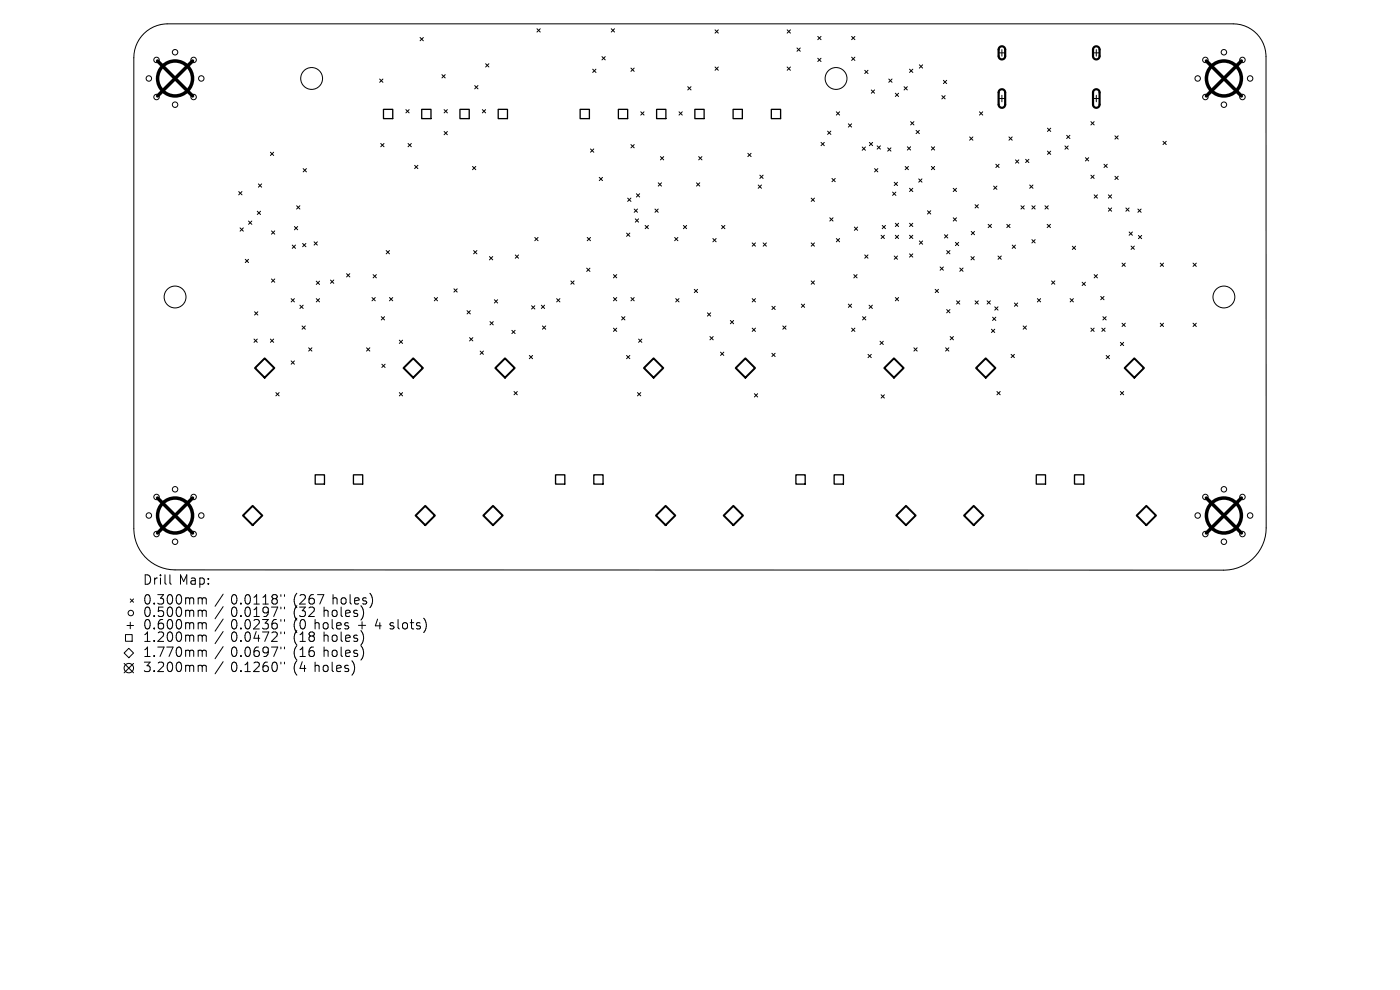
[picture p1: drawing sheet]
<svg xmlns="http://www.w3.org/2000/svg" width="297mm" height="210mm" viewBox="0 0 297 210" stroke-linecap="round" stroke-linejoin="round" font-family="sans-serif">
<defs><g id="words">
<g font-size="2.8">
<text x="30.3" y="124.5">Drill</text>
<text x="37.9" y="124.5">Map:</text>
<text x="30.3" y="128.7">0.300mm</text>
<text x="30.3" y="131.3">0.500mm</text>
<text x="48.9" y="128.7">0.0118&quot;</text>
<text x="48.9" y="131.3">0.0197&quot;</text>
<text x="62.2" y="128.7">(267</text>
<text x="62.2" y="131.3">(32</text>
<text x="68.7" y="131.3">holes)</text>
<text x="70.6" y="128.7">holes)</text>
<text x="30.3" y="133.9">0.600mm</text>
<text x="30.3" y="136.6">1.200mm</text>
<text x="48.9" y="133.9">0.0236&quot;</text>
<text x="48.9" y="136.6">0.0472&quot;</text>
<text x="62.2" y="133.9">(0</text>
<text x="62.2" y="136.6">(18</text>
<text x="66.8" y="133.9">holes</text>
<text x="68.7" y="136.6">holes)</text>
<text x="76.1" y="133.9">+</text>
<text x="79.8" y="133.9">4 slots)</text>
<text x="30.3" y="139.8">1.770mm</text>
<text x="30.3" y="143">3.200mm</text>
<text x="48.9" y="139.8">0.0697&quot;</text>
<text x="48.9" y="143">0.1260&quot;</text>
<text x="62.2" y="139.8">(16</text>
<text x="62.2" y="143">(4</text>
<text x="66.8" y="143">holes)</text>
<text x="68.7" y="139.8">holes)</text>
</g>
</g></defs>
<g fill="none" stroke="#000" stroke-width=".21">
<path d="M30.6 7.1a7.2 7.2 0 0 1 4.9-2h226.1a7 7 0 0 1 7 6.9v100a9 9 0 0 1-9 8.9h-222.5a8.7 8.7 0 0 1-8.7-8.8v-99.9a7.2 7.2 0 0 1 2.2-5.1zM80.5 16.8l.7 .7M81.2 16.8l-.7 .7M89.1 8l.7 .7M89.8 8l-.7 .7M93.8 15.8l.6 .7M94.4 15.8l-.6 .7M100.7 18.2l.7 .6M101.4 18.2l-.7 .6M103 13.5l.7 .7M103.7 13.5l-.7 .7M113.9 6.1l.7 .7"/>
<path d="M114.6 6.1l-.7 .7M125.7 14.7l.7 .7M126.4 14.7l-.7 .7M127.7 12l.7 .7M128.4 12l-.7 .7M129.7 6.1l.7 .7M130.4 6.1l-.7 .7M133.8 14.4l.7 .7M134.5 14.4l-.7 .7M145.9 18.4l.7 .7M146.6 18.4l-.7 .7M151.7 6.3l.7 .7"/>
<path d="M151.7 14.2l.7 .7M152.4 6.3l-.7 .7M152.4 14.2l-.7 .7M167 6.3l.7 .7M167 14.2l.7 .7M167.7 6.3l-.7 .7M167.7 14.2l-.7 .7M169.1 10.2l.7 .7M169.8 10.2l-.7 .7M173.5 7.7l.7 .7M173.5 12.4l.7 .7M174.2 7.7l-.7 .7"/>
<path d="M174.2 12.4l-.7 .7M180.7 7.7l.7 .7M180.7 12.1l.7 .7M181.4 7.7l-.7 .7M181.4 12.1l-.7 .7M183.4 14.9l.7 .7M184.1 14.9l-.7 .7M184.8 19.1l.7 .7M185.5 19.1l-.7 .7M188.5 16.8l.7 .7M189.2 16.8l-.7 .7M189.9 19.8l.7 .7"/>
<path d="M190.6 19.8l-.7 .7M191.8 18.4l.7 .7M192.5 18.4l-.7 .7M193 14.7l.6 .7M193.6 14.7l-.6 .7M195 13.7l.7 .7M195.7 13.7l-.7 .7M200.1 17l.7 .7M200.8 17l-.7 .7M211.9 11.2h1.3M212.5 10.5v1.4M231.9 11.2h1.4"/>
<path d="M232.6 10.5v1.4M54.8 39l.7 .7M55.5 39l-.7 .7M57.4 32.3l.7 .7M58.1 32.3l-.7 .7M64.3 35.8l.7 .7M65 35.8l-.7 .7M80.8 30.4l.7 .7M81.5 30.4l-.7 .7M86.1 23.3l.7 .6M86.6 30.4l.7 .7M86.8 23.3l-.7 .6"/>
<path d="M87.3 30.4l-.7 .7M88 35.1l.7 .7M88.7 35.1l-.7 .7M94.2 23.3l.7 .6M94.2 27.9l.7 .7M94.9 23.3l-.7 .6M94.9 27.9l-.7 .7M100.2 35.3l.7 .7M100.9 35.3l-.7 .7M102.3 23.3l.7 .6M103 23.3l-.7 .6M125.3 31.6l.7 .7"/>
<path d="M126 31.6l-.7 .7M127.1 37.6l.7 .7M127.8 37.6l-.7 .7M133.8 30.7l.7 .7M134.5 30.7l-.7 .7M135.9 23.7l.7 .7M136.6 23.7l-.7 .7M139.6 38.8l.7 .7M140.1 33.2l.7 .7M140.3 38.8l-.7 .7M140.8 33.2l-.7 .7M144 23.7l.7 .7"/>
<path d="M144.7 23.7l-.7 .7M147.8 38.8l.7 .7M148.2 33.2l.7 .7M148.5 38.8l-.7 .7M148.9 33.2l-.7 .7M158.6 32.5l.7 .7M159.3 32.5l-.7 .7M160.9 39.2l.6 .7M161.2 37.2l.7 .7M161.5 39.2l-.6 .7M161.9 37.2l-.7 .7M174.2 30.2l.7 .7"/>
<path d="M174.9 30.2l-.7 .7M175.6 27.8l.7 .7M176.3 27.8l-.7 .7M176.5 37.9l.7 .6M177.2 37.9l-.7 .6M177.4 23.7l.7 .7M178.1 23.7l-.7 .7M180 26.3l.7 .7M180.7 26.3l-.7 .7M182.9 31.2l.7 .7M183.6 31.2l-.7 .7M184.4 30.2l.7 .7"/>
<path d="M185.1 30.2l-.7 .7M185.5 35.8l.7 .7M186.1 30.9l.7 .7M186.2 35.8l-.7 .7M186.8 30.9l-.7 .7M188.3 31.4l.7 .7M189 31.4l-.7 .7M189.7 38.7l.7 .7M190.4 38.7l-.7 .7M192 35.3l.7 .7M192.5 31.1l.7 .7M192.7 35.3l-.7 .7"/>
<path d="M193 39.9l.6 .7M193.2 31.1l-.7 .7M193.2 25.8l.7 .7M193.6 39.9l-.6 .7M193.9 25.8l-.7 .7M194.3 27.7l.7 .7M194.9 37.9l.7 .7M195 27.7l-.7 .7M195.6 37.9l-.7 .7M197.6 31.1l.7 .7M197.6 35.3l.7 .7M198.3 31.1l-.7 .7"/>
<path d="M198.3 35.3l-.7 .7M199.8 20.3l.7 .7M200.5 20.3l-.7 .7M202.2 39.9l.7 .7M202.9 39.9l-.7 .7M205.7 29l.7 .7M206.4 29l-.7 .7M207.8 23.7l.7 .7M208.5 23.7l-.7 .7M210.8 39.5l.7 .7M211.3 34.8l.7 .7M211.5 39.5l-.7 .7"/>
<path d="M211.9 20.9h1.3M212 34.8l-.7 .7M212.5 20.2v1.4M214 29l.7 .7M214.7 29l-.7 .7M215.4 33.9l.7 .7M216.1 33.9l-.7 .7M217.6 33.8l.7 .7M218.3 33.8l-.7 .7M218.4 39.2l.7 .7M219.1 39.2l-.7 .7M222.2 27.2l.7 .7"/>
<path d="M222.2 32.1l.7 .7M222.9 27.2l-.7 .7M222.9 32.1l-.7 .7M225.9 31l.7 .7M226.3 28.7l.7 .7M226.6 31l-.7 .7M227 28.7l-.7 .7M230.3 33.5l.7 .6M231 33.5l-.7 .6M231.4 25.8l.7 .7M231.4 37.2l.7 .7M231.9 20.9h1.4"/>
<path d="M232.1 25.8l-.7 .7M232.1 37.2l-.7 .7M232.6 20.2v1.4M234.2 34.8l.7 .7M234.9 34.8l-.7 .7M236.5 28.8l.7 .7M236.5 37.4l.7 .7M237.2 28.8l-.7 .7M237.2 37.4l-.7 .7M246.7 30l.7 .7M247.4 30l-.7 .7M50.6 40.6l.7 .7"/>
<path d="M50.9 48.3l.7 .7M51.3 40.6l-.7 .7M51.6 48.3l-.7 .7M52 55l.7 .7M52.7 55l-.7 .7M52.7 46.9l.7 .7M53.4 46.9l-.7 .7M54.6 44.8l.7 .7M55.3 44.8l-.7 .7M57.6 49l.7 .7M57.6 59.2l.7 .7M58.3 49l-.7 .7"/>
<path d="M58.3 59.2l-.7 .7M62 52l.7 .7M62.5 48.1l.7 .6M62.7 52l-.7 .7M62.9 43.6l.7 .7M63.2 48.1l-.7 .6M63.6 43.6l-.7 .7M64.2 51.6l.7 .7M64.9 51.6l-.7 .7M66.6 51.3l.7 .7M67.1 59.6l.7 .7M67.3 51.3l-.7 .7"/>
<path d="M67.8 59.6l-.7 .7M70.1 59.4l.7 .7M70.8 59.4l-.7 .7M73.5 58.1l.7 .6M74.2 58.1l-.7 .6M79.1 58.3l.7 .6M79.8 58.3l-.7 .6M81.9 53.2l.7 .6M82.6 53.2l-.7 .6M100.5 53.2l.7 .6M101.2 53.2l-.7 .6M103.8 54.4l.7 .7"/>
<path d="M104.5 54.4l-.7 .7M109.3 54.1l.7 .7M110 54.1l-.7 .7M113.5 50.4l.6 .7M114.1 50.4l-.6 .7M121.1 59.6l.7 .7M121.8 59.6l-.7 .7M124.5 56.9l.7 .7M124.6 50.4l.7 .7M125.2 56.9l-.7 .7M125.3 50.4l-.7 .7M130.1 58.3l.7 .6"/>
<path d="M130.8 58.3l-.7 .6M132.9 49.4l.7 .7M133.2 42l.6 .7M133.6 49.4l-.7 .7M133.8 42l-.6 .7M134.5 44.3l.7 .7M134.8 46.4l.7 .7M135 41.1l.7 .7M135.2 44.3l-.7 .7M135.5 46.4l-.7 .7M135.7 41.1l-.7 .7M136.9 47.8l.7 .7"/>
<path d="M137.6 47.8l-.7 .7M138.9 44.3l.7 .7M139.6 44.3l-.7 .7M143.1 50.4l.7 .7M143.8 50.4l-.7 .7M145 47.8l.7 .7M145.7 47.8l-.7 .7M151.2 50.6l.7 .7M151.9 50.6l-.7 .7M153.1 47.8l.7 .7M153.8 47.8l-.7 .7M159.6 51.5l.7 .7"/>
<path d="M160.3 51.5l-.7 .7M161.9 51.5l.7 .7M162.6 51.5l-.7 .7M172.1 42l.7 .7M172.1 51.5l.7 .7M172.1 59.6l.7 .7M172.8 42l-.7 .7M172.8 51.5l-.7 .7M172.8 59.6l-.7 .7M176 46.2l.7 .7M176.7 46.2l-.7 .7M177.4 50.6l.7 .7"/>
<path d="M178.1 50.6l-.7 .7M181.1 58.3l.7 .6M181.2 48.2l.7 .7M181.8 58.3l-.7 .6M181.9 48.2l-.7 .7M183.4 54.1l.7 .7M184.1 54.1l-.7 .7M186.9 49.9l.7 .7M187.2 47.8l.7 .7M187.6 49.9l-.7 .7M187.9 47.8l-.7 .7M189.4 40.8l.7 .6"/>
<path d="M189.7 54.3l.7 .7M189.9 47.4l.7 .7M189.9 49.9l.7 .7M190.1 40.8l-.7 .6M190.4 54.3l-.7 .7M190.6 47.4l-.7 .7M190.6 49.9l-.7 .7M193 47.4l.6 .7M193 49.9l.6 .7M193 53.8l.6 .7M193.6 47.4l-.6 .7M193.6 49.9l-.6 .7"/>
<path d="M193.6 53.8l-.6 .7M195 51.1l.7 .7M195.7 51.1l-.7 .7M196.8 44.7l.7 .7M197.5 44.7l-.7 .7M199.4 56.6l.7 .7M200.1 56.6l-.7 .7M200.4 49.8l.7 .7M200.8 53.2l.7 .6M201.1 49.8l-.7 .7M201.5 53.2l-.7 .6M202.2 46.2l.7 .7"/>
<path d="M202.7 51.4l.7 .7M202.9 46.2l-.7 .7M203.4 51.4l-.7 .7M203.6 56.9l.7 .7M204.3 56.9l-.7 .7M206 54.4l.7 .7M206 49.1l.7 .7M206.7 54.4l-.7 .7M206.7 49.1l-.7 .7M206.9 43.4l.7 .7M207.6 43.4l-.7 .7M209.6 47.6l.7 .7"/>
<path d="M210.3 47.6l-.7 .7M211.7 54.3l.7 .7M212.4 54.3l-.7 .7M213.6 47.6l.7 .7M214.3 47.6l-.7 .7M214.7 52l.7 .7M215.4 52l-.7 .7M216.6 43.6l.7 .7M217.3 43.6l-.7 .7M218.9 43.6l.7 .7M218.9 50.8l.7 .7M219.6 43.6l-.7 .7"/>
<path d="M219.6 50.8l-.7 .7M221.7 43.6l.7 .7M222.2 47.6l.7 .7M222.4 43.6l-.7 .7M222.9 47.6l-.7 .7M223.1 59.6l.7 .7M223.8 59.6l-.7 .7M227.5 52.2l.7 .7M228.2 52.2l-.7 .7M229.6 59.9l.7 .7M230.3 59.9l-.7 .7M232.1 41.3l.7 .7"/>
<path d="M232.1 58.3l.7 .6M232.8 58.3l-.7 .6M232.8 41.3l-.7 .7M235.1 41.3l.7 .7M235.1 44.1l.7 .7M235.8 41.3l-.7 .7M235.8 44.1l-.7 .7M238 55.8l.7 .7M238.7 55.8l-.7 .7M238.8 44.1l.7 .7M239.5 44.1l-.7 .7M239.5 49.2l.7 .7"/>
<path d="M240 52.2l.7 .7M240.2 49.2l-.7 .7M240.7 52.2l-.7 .7M241.4 44.3l.7 .7M241.5 49.9l.7 .7M242.1 44.3l-.7 .7M242.2 49.9l-.7 .7M246.1 55.8l.7 .7M246.8 55.8l-.7 .7M253.1 55.8l.7 .7M253.8 55.8l-.7 .7M53.9 71.9l.7 .7"/>
<path d="M54 66.1l.7 .7M54.6 71.9l-.7 .7M54.7 66.1l-.7 .7M57.4 71.9l.7 .7M58.1 71.9l-.7 .7M61.8 63.3l.7 .7M61.8 76.6l.7 .7M62.5 63.3l-.7 .7M62.5 76.6l-.7 .7M63.6 64.7l.7 .7M64.1 69.1l.7 .7M64.3 64.7l-.7 .7"/>
<path d="M64.8 69.1l-.7 .7M65.5 73.8l.7 .7M66.2 73.8l-.7 .7M67.1 63.3l.7 .7M67.8 63.3l-.7 .7M77.8 73.8l.7 .7M78.5 73.8l-.7 .7M78.9 63.1l.7 .7M79.6 63.1l-.7 .7M80.9 67.2l.7 .7M81 77.3l.7 .7M81.6 67.2l-.7 .7"/>
<path d="M81.7 77.3l-.7 .7M82.6 63.1l.7 .7M83.3 63.1l-.7 .7M84.7 72.2l.7 .7M85.4 72.2l-.7 .7M92.1 63.1l.7 .7M92.8 63.1l-.7 .7M96.3 61.3l.7 .7M97 61.3l-.7 .7M99.1 65.9l.7 .7M99.6 71.6l.7 .7M99.8 65.9l-.7 .7"/>
<path d="M100.3 71.6l-.7 .7M101.9 74.5l.7 .7M102.6 74.5l-.7 .7M103.9 68.2l.7 .7M104.6 68.2l-.7 .7M104.9 63.6l.7 .7M105.6 63.6l-.7 .7M108.6 70.1l.7 .7M109.3 70.1l-.7 .7M112.3 75.4l.7 .7M112.8 64.9l.7 .7M113 75.4l-.7 .7"/>
<path d="M113.5 64.9l-.7 .7M114.8 64.7l.7 .7M115.1 69.1l.7 .7M115.5 64.7l-.7 .7M115.8 69.1l-.7 .7M118.1 63.3l.7 .7M118.8 63.3l-.7 .7M130.1 63.1l.7 .7M130.1 69.6l.7 .7M130.8 63.1l-.7 .7M130.8 69.6l-.7 .7M131.9 67.2l.7 .7"/>
<path d="M132.6 67.2l-.7 .7M132.9 75.4l.7 .7M133.6 75.4l-.7 .7M133.8 63.1l.7 .7M134.5 63.1l-.7 .7M135.5 71.9l.7 .7M136.2 71.9l-.7 .7M143.4 63.3l.6 .7M144 63.3l-.6 .7M147.3 61.4l.7 .7M148 61.4l-.7 .7M150.1 66.4l.7 .7"/>
<path d="M150.6 71.4l.7 .7M150.8 66.4l-.7 .7M151.3 71.4l-.7 .7M152.9 74.7l.6 .7M153.5 74.7l-.6 .7M154.9 68l.7 .7M155.6 68l-.7 .7M159.6 63.3l.7 .7M159.6 69.6l.7 .7M160.3 63.3l-.7 .7M160.3 69.6l-.7 .7M163.7 74.9l.7 .7"/>
<path d="M163.8 65l.7 .7M164.4 74.9l-.7 .7M164.5 65l-.7 .7M166.1 69.1l.7 .7M166.8 69.1l-.7 .7M170 64.5l.7 .7M170.7 64.5l-.7 .7M180 64.5l.7 .7M180.7 64.5l-.7 .7M180.7 69.6l.7 .7M181.4 69.6l-.7 .7M183 67.2l.7 .7"/>
<path d="M183.7 67.2l-.7 .7M184.1 75.2l.7 .7M184.4 64.7l.7 .7M184.8 75.2l-.7 .7M185.1 64.7l-.7 .7M186.7 72.4l.7 .7M187.4 72.4l-.7 .7M189.9 63.1l.7 .7M190.6 63.1l-.7 .7M193.9 73.8l.7 .7M194.6 73.8l-.7 .7M198.4 61.4l.7 .7"/>
<path d="M199.1 61.4l-.7 .7M200.6 73.8l.7 .7M200.8 65.7l.7 .7M201.3 73.8l-.7 .7M201.5 65.7l-.7 .7M201.6 71.4l.7 .7M202.3 71.4l-.7 .7M202.9 63.8l.7 .7M203.6 63.8l-.7 .7M206.9 63.8l.7 .7M207.6 63.8l-.7 .7M209.4 63.8l.7 .7"/>
<path d="M210.1 63.8l-.7 .7M210.3 69.8l.7 .7M210.6 67.3l.7 .7M211 69.8l-.7 .7M211 65.1l.7 .7M211.3 67.3l-.7 .7M211.7 65.1l-.7 .7M214.5 75.2l.7 .7M215.2 75.2l-.7 .7M215.2 64.3l.7 .7M215.9 64.3l-.7 .7M217.1 69.1l.7 .7"/>
<path d="M217.8 69.1l-.7 .7M220.1 63.3l.7 .7M220.8 63.3l-.7 .7M227 63.3l.7 .7M227.7 63.3l-.7 .7M231.4 69.6l.7 .7M232.1 69.6l-.7 .7M233.5 62.9l.7 .7M233.7 69.6l.7 .7M234 67.2l.7 .7M234.2 62.9l-.7 .7M234.4 69.6l-.7 .7"/>
<path d="M234.7 67.2l-.7 .7M234.7 75.4l.7 .7M235.4 75.4l-.7 .7M237.7 72.6l.7 .7M238 68.6l.7 .7M238.4 72.6l-.7 .7M238.7 68.6l-.7 .7M246.1 68.6l.7 .7M246.8 68.6l-.7 .7M253.1 68.6l.7 .7M253.8 68.6l-.7 .7M58.5 83.3l.7 .7"/>
<path d="M59.2 83.3l-.7 .7M84.7 83.3l.7 .7M85.4 83.3l-.7 .7M109 83.1l.7 .6M109.7 83.1l-.7 .6M135.2 83.3l.7 .7M135.9 83.3l-.7 .7M160 83.5l.7 .7M160.7 83.5l-.7 .7M186.9 83.7l.7 .7M187.6 83.7l-.7 .7M211.5 83.1l.7 .6"/>
<path d="M212.2 83.1l-.7 .6M237.7 83.1l.7 .6M238.4 83.1l-.7 .6M26.3 138.5l1-1 1 1-1 1zM26.6 134.6h1.4v1.4h-1.4zM26.9 132.7h1.4M27.6 127.1l.7 .7M27.6 132v1.4M28.3 127.1l-.7 .7M36 121.9v1.8l.3 .2M42.6 126.8l.3 .3M42.6 129.4l.3 .3"/>
<path d="M42.6 132.1l.3 .3M42.6 134.7l.3 .3M42.6 137.9l.3 .3M42.9 127.1v1M42.9 129.7v1.1M42.9 132.4v1M42.9 135v1.1M42.9 138.2v1.1M42.9 127.1l.3-.3 .5 .1 .1 1.2M42.9 129.7l.3-.3 .5 .1 .1 1.3M42.9 132.4l.3-.3 .5 .1 .1 1.2M42.9 135l.3-.3 .5 .1 .1 1.3"/>
<path d="M42.9 138.2l.3-.3 .5 .1 .1 1.3M47.3 126l-1.7 2.6M47.3 128.7l-1.7 2.6M47.3 131.3l-1.7 2.6M47.3 134l-1.7 2.5M47.3 137.2l-1.7 2.5M59.6 126.1v.4M59.6 128.8v.4M59.6 131.4v.4M59.6 134.1v.3M59.6 137.3v.3M60.4 126.1v.4"/>
<path d="M60.4 128.8v.4M60.4 131.4v.4M60.4 134.1v.3M60.4 137.3v.3M67.4 126.1h1.3l-.9 2M77 134.6v1.4M77 137.8v1.4M77.1 129.8l-.1 .9M78.9 126.7v1.3M26.3 140.7l2 2M28.3 140.7l-2 2M42.6 141.1l.3 .3"/>
<path d="M42.9 141.4v1.1M42.9 141.4l.3-.3 .5 .1 .1 1.3M47.3 140.4l-1.7 2.5M59.6 140.5v.3M60.4 140.5v.3M75.1 141v1.4"/>
<circle cx="31.6" cy="16.6" r=".58"/>
<circle cx="33.2" cy="12.7" r=".58"/>
<circle cx="37.1" cy="11.1" r=".58"/>
<circle cx="41.1" cy="12.7" r=".58"/>
<circle cx="42.7" cy="16.6" r=".58"/>
<circle cx="66.1" cy="16.6" r="2.32"/>
<circle cx="177.4" cy="16.6" r="2.32"/>
<circle cx="254.1" cy="16.6" r=".58"/>
<circle cx="255.7" cy="12.7" r=".58"/>
<circle cx="259.6" cy="11.1" r=".58"/>
<circle cx="263.6" cy="12.7" r=".58"/>
<circle cx="265.2" cy="16.6" r=".58"/>
<circle cx="33.2" cy="20.6" r=".58"/>
<circle cx="37.1" cy="22.2" r=".58"/>
<circle cx="41.1" cy="20.6" r=".58"/>
<circle cx="255.7" cy="20.6" r=".58"/>
<circle cx="259.6" cy="22.2" r=".58"/>
<circle cx="263.6" cy="20.6" r=".58"/>
<circle cx="37.1" cy="63" r="2.32"/>
<circle cx="259.6" cy="63" r="2.32"/>
<circle cx="31.6" cy="109.4" r=".58"/>
<circle cx="33.2" cy="105.4" r=".58"/>
<circle cx="33.2" cy="113.3" r=".58"/>
<circle cx="37.1" cy="103.8" r=".58"/>
<circle cx="37.1" cy="114.9" r=".58"/>
<circle cx="41.1" cy="105.4" r=".58"/>
<circle cx="41.1" cy="113.3" r=".58"/>
<circle cx="42.7" cy="109.4" r=".58"/>
<circle cx="254.1" cy="109.4" r=".58"/>
<circle cx="255.7" cy="105.4" r=".58"/>
<circle cx="255.7" cy="113.3" r=".58"/>
<circle cx="259.6" cy="103.8" r=".58"/>
<circle cx="259.6" cy="114.9" r=".58"/>
<circle cx="263.6" cy="105.4" r=".58"/>
<circle cx="263.6" cy="113.3" r=".58"/>
<circle cx="265.2" cy="109.4" r=".58"/>
<circle cx="27.8" cy="130" r=".58"/>
<circle cx="27.3" cy="141.7" r="1"/>
</g>
<path d="M212.1 10a.7 .7 0 0 1 .7-.1 .7 .7 0 0 1 .4 .6v1.4a.7 .7 0 0 1-.7 .7 .7 .7 0 0 1-.6-.7v-1.4zM212.1 19.1a.7 .7 0 0 1 .7-.1 .7 .7 0 0 1 .4 .6v2.6a.7 .7 0 0 1-.7 .7 .7 .7 0 0 1-.6-.7v-2.6zM232.1 10a.7 .7 0 0 1 .7-.1 .7 .7 0 0 1 .5 .6v1.4a.7 .7 0 0 1-.7 .7 .7 .7 0 0 1-.7-.7v-1.4zM232.1 19.1a.7 .7 0 0 1 .7-.1 .7 .7 0 0 1 .5 .6v2.6a.7 .7 0 0 1-.7 .7 .7 .7 0 0 1-.7-.7v-2.6z" fill="none" stroke="#000" stroke-width=".46"/>
<g fill="none" stroke="#000" stroke-width=".28">
<path d="M81.4 23.2h1.9v2h-1.9zM89.5 23.2h1.9v2h-1.9zM97.6 23.2h1.9v2h-1.9zM105.7 23.2h2v2h-2zM123.1 23.2h1.9v2h-1.9zM131.2 23.2h2v2h-2zM139.3 23.2h2v2h-2zM147.4 23.2h2v2h-2zM155.5 23.2h2v2h-2zM163.6 23.2h2v2h-2zM66.9 100.7h1.9v2h-1.9zM75 100.7h1.9v2h-1.9z"/>
<path d="M117.9 100.7h1.9v2h-1.9zM126 100.7h1.9v2h-1.9zM168.8 100.7h2v2h-2zM177 100.7h1.9v2h-1.9zM219.8 100.7h2v2h-2zM228 100.7h1.9v2h-1.9z"/>
</g>
<g fill="none" stroke="#000" stroke-width=".41">
<path d="M54.1 78.1l2-2.1 2.1 2.1-2.1 2zM85.6 78.1l2.1-2.1 2 2.1-2 2zM105.1 78.1l2-2.1 2.1 2.1-2.1 2zM136.6 78.1l2.1-2.1 2 2.1-2 2zM156.1 78.1l2-2.1 2.1 2.1-2.1 2zM187.6 78.1l2-2.1 2.1 2.1-2.1 2zM207.1 78.1l2-2.1 2.1 2.1-2.1 2zM238.6 78.1l2-2.1 2.1 2.1-2.1 2zM53.6 107.3l2 2.1-2 2-2.1-2zM90.2 107.3l2.1 2.1-2.1 2-2-2zM102.5 109.4l2.1-2.1 2 2.1-2 2zM141.2 107.3l2.1 2.1-2.1 2-2-2z"/>
<path d="M155.6 107.3l2 2.1-2 2-2.1-2zM190.1 109.4l2.1-2.1 2 2.1-2 2zM204.5 109.4l2.1-2.1 2 2.1-2 2zM241.1 109.4l2.1-2.1 2 2.1-2 2z"/>
</g>
<g fill="none" stroke="#000" stroke-width=".74">
<path d="M33.4 12.9l7.4 7.5M40.8 12.9l-7.4 7.5M255.9 12.9l7.5 7.5M263.4 12.9l-7.5 7.5M33.4 105.6l7.4 7.5M40.8 105.6l-7.4 7.5M255.9 105.6l7.5 7.5M263.4 105.6l-7.5 7.5"/>
<circle cx="37.1" cy="16.6" r="3.7"/>
<circle cx="259.6" cy="16.6" r="3.7"/>
<circle cx="37.1" cy="109.4" r="3.7"/>
<circle cx="259.6" cy="109.4" r="3.7"/>
</g>
<use href="#words"/>
</svg>
